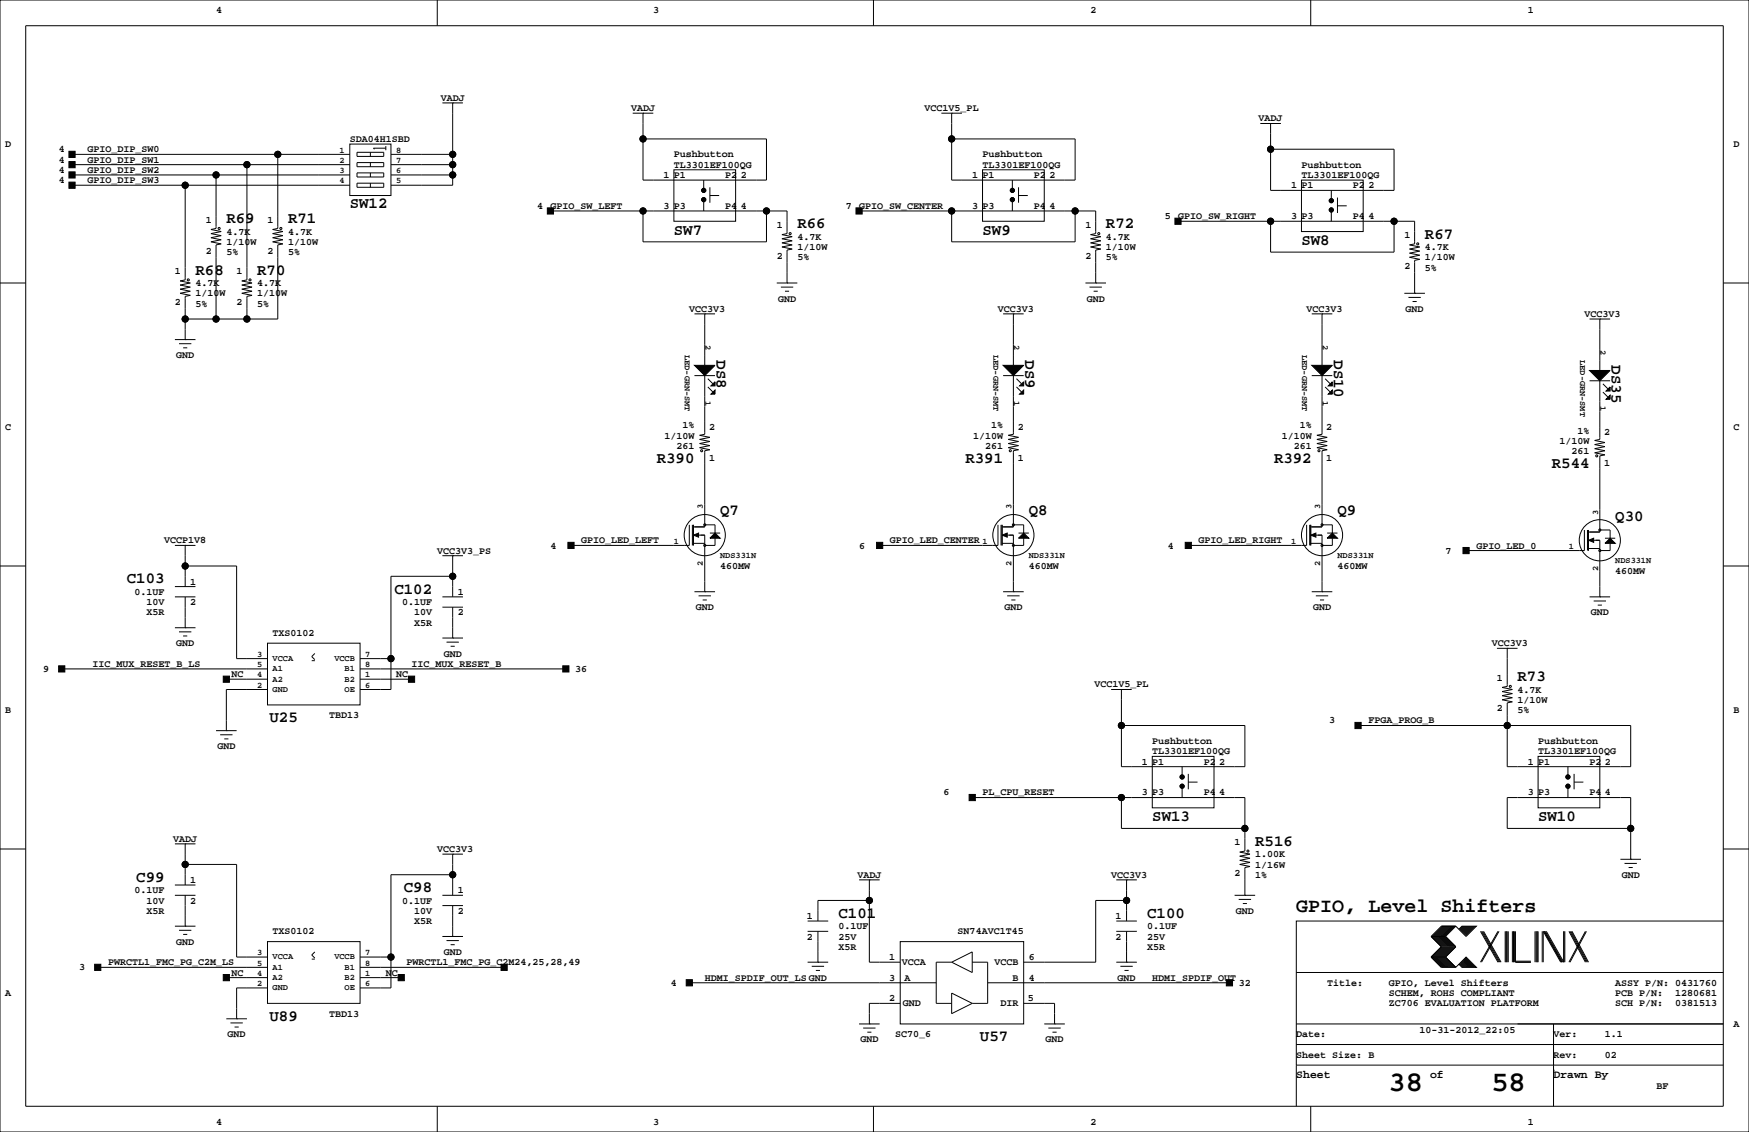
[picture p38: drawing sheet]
<svg xmlns="http://www.w3.org/2000/svg" width="432mm" height="279mm" viewBox="0 0 432 279" stroke-linecap="round" stroke-linejoin="round" font-family="sans-serif">
<defs><g id="words">
<g font-size="7.1">
<text x="342.8" y="269.3">38</text>
<text x="368.2" y="269.3">58</text>
</g>
<text font-size="4.9" x="320" y="225.1">GPIO, Level Shifters</text>
<g font-size="3.9">
<text x="86.4" y="51.3">SW12</text>
<text x="55.9" y="55.1">R69</text>
<text x="71.1" y="55.1">R71</text>
<text x="166.4" y="57.9">SW7</text>
<text x="196.8" y="56.4">R66</text>
<text x="242.6" y="57.9">SW9</text>
<text x="273.1" y="56.4">R72</text>
<text x="351.8" y="58.9">R67</text>
<text x="321.3" y="60.4">SW8</text>
<text x="48.3" y="67.8">R68</text>
<text x="63.5" y="67.8">R70</text>
<text x="176.9" y="88.9" transform="rotate(90 176.9 88.9)">DS8</text>
<text x="253.1" y="88.9" transform="rotate(90 253.1 88.9)">DS9</text>
<text x="329.3" y="88.9" transform="rotate(90 329.3 88.9)">DS10</text>
<text x="397.9" y="90.2" transform="rotate(90 397.9 90.2)">DS35</text>
<text x="162.1" y="114.3">R390</text>
<text x="238.3" y="114.3">R391</text>
<text x="314.5" y="114.3">R392</text>
<text x="383.1" y="115.6">R544</text>
<text x="177.8" y="127.2">Q7</text>
<text x="254" y="127.2">Q8</text>
<text x="330.2" y="127.2">Q9</text>
<text x="398.8" y="128.5">Q30</text>
<text x="31.3" y="144">C103</text>
<text x="97.4" y="146.5">C102</text>
<text x="374.6" y="168.1">R73</text>
<text x="66.5" y="178.3">U25</text>
<text x="284.5" y="202.7">SW13</text>
<text x="379.7" y="202.7">SW10</text>
<text x="309.9" y="208.8">R516</text>
<text x="33.7" y="217.6">C99</text>
<text x="99.7" y="220.2">C98</text>
<text x="207" y="226.5">C101</text>
<text x="283.2" y="226.5">C100</text>
<text x="66.5" y="251.9">U89</text>
<text x="241.9" y="257">U57</text>
</g>
<g font-size="2.8">
<text x="320" y="266.1">Sheet</text>
<text x="353.1" y="266.1">of</text>
<text x="383.5" y="266.1">Drawn By</text>
</g>
<g font-size="2.5">
<text x="53.3" y="3.3">4</text>
<text x="161.3" y="3.3">3</text>
<text x="269.2" y="3.3">2</text>
<text x="377.2" y="3.3">1</text>
<text x="108.8" y="24.9">VADJ</text>
<text x="155.8" y="27.4">VADJ</text>
<text x="228.3" y="27.4">VCC1V5_PL</text>
<text x="310.7" y="30">VADJ</text>
<text x="86.4" y="35.1">SDA04H1SBD</text>
<text x="1.3" y="36.3">D</text>
<text x="14.5" y="37.6">4</text>
<text x="14.5" y="40.1">4</text>
<text x="21.6" y="37.6">GPIO_DIP_SW0</text>
<text x="21.6" y="40.1">GPIO_DIP_SW1</text>
<text x="166.4" y="38.9">Pushbutton</text>
<text x="166.4" y="41.4">TL3301EF100QG</text>
<text x="242.6" y="38.9">Pushbutton</text>
<text x="242.6" y="41.4">TL3301EF100QG</text>
<text x="321.3" y="41.4">Pushbutton</text>
<text x="428" y="36.3">D</text>
<text x="14.5" y="42.7">4</text>
<text x="14.5" y="45.2">4</text>
<text x="21.6" y="42.7">GPIO_DIP_SW2</text>
<text x="21.6" y="45.2">GPIO_DIP_SW3</text>
<text x="163.8" y="43.9">1</text>
<text x="166.4" y="43.9">P1</text>
<text x="179.1" y="43.9">P2</text>
<text x="182.9" y="43.9">2</text>
<text x="240" y="43.9">1</text>
<text x="242.6" y="43.9">P1</text>
<text x="255.3" y="43.9">P2</text>
<text x="259.1" y="43.9">2</text>
<text x="318.8" y="46.5">1</text>
<text x="321.3" y="46.5">P1</text>
<text x="321.3" y="43.9">TL3301EF100QG</text>
<text x="334" y="46.5">P2</text>
<text x="337.8" y="46.5">2</text>
<text x="132.6" y="51.6">4</text>
<text x="135.9" y="51.6">GPIO_SW_LEFT</text>
<text x="163.8" y="51.6">3</text>
<text x="166.4" y="51.6">P3</text>
<text x="179.1" y="51.6">P4</text>
<text x="182.9" y="51.6">4</text>
<text x="208.8" y="51.6">7</text>
<text x="212.1" y="51.6">GPIO_SW_CENTER</text>
<text x="240" y="51.6">3</text>
<text x="242.6" y="51.6">P3</text>
<text x="255.3" y="51.6">P4</text>
<text x="259.1" y="51.6">4</text>
<text x="50.8" y="55">1</text>
<text x="55.9" y="57.9">4.7K</text>
<text x="66" y="55">1</text>
<text x="71.1" y="57.9">4.7K</text>
<text x="191.8" y="56.2">1</text>
<text x="196.8" y="59.2">4.7K</text>
<text x="268" y="56.2">1</text>
<text x="273.1" y="59.2">4.7K</text>
<text x="287.5" y="54.1">5</text>
<text x="290.8" y="54.1">GPIO_SW_RIGHT</text>
<text x="318.8" y="54.1">3</text>
<text x="321.3" y="54.1">P3</text>
<text x="334" y="54.1">P4</text>
<text x="337.8" y="54.1">4</text>
<text x="346.7" y="58.8">1</text>
<text x="50.8" y="62.6">2</text>
<text x="55.9" y="60.5">1/10W</text>
<text x="55.9" y="63">5%</text>
<text x="66" y="62.6">2</text>
<text x="71.1" y="63">5%</text>
<text x="71.1" y="60.5">1/10W</text>
<text x="191.8" y="63.8">2</text>
<text x="196.8" y="61.7">1/10W</text>
<text x="196.8" y="64.3">5%</text>
<text x="268" y="63.8">2</text>
<text x="273.1" y="64.3">5%</text>
<text x="273.1" y="61.7">1/10W</text>
<text x="351.8" y="61.7">4.7K</text>
<text x="351.8" y="64.3">1/10W</text>
<text x="43.2" y="67.7">1</text>
<text x="48.3" y="70.6">4.7K</text>
<text x="58.4" y="67.7">1</text>
<text x="63.5" y="70.6">4.7K</text>
<text x="346.7" y="66.4">2</text>
<text x="351.8" y="66.8">5%</text>
<text x="43.2" y="75.3">2</text>
<text x="48.3" y="75.7">5%</text>
<text x="48.3" y="73.2">1/10W</text>
<text x="58.4" y="75.3">2</text>
<text x="63.5" y="73.2">1/10W</text>
<text x="63.5" y="75.7">5%</text>
<text x="170.2" y="77">VCC3V3</text>
<text x="192.1" y="74.4">GND</text>
<text x="246.4" y="77">VCC3V3</text>
<text x="268.3" y="74.4">GND</text>
<text x="322.6" y="77">VCC3V3</text>
<text x="347" y="77">GND</text>
<text x="391.2" y="78.2">VCC3V3</text>
<text x="43.5" y="88.4">GND</text>
<text x="1.3" y="106.2">C</text>
<text x="168.5" y="105.8">1%</text>
<text x="175" y="106.2">2</text>
<text x="244.7" y="105.8">1%</text>
<text x="251.2" y="106.2">2</text>
<text x="320.9" y="105.8">1%</text>
<text x="327.4" y="106.2">2</text>
<text x="389.5" y="107">1%</text>
<text x="396" y="107.4">2</text>
<text x="428" y="106.2">C</text>
<text x="164" y="108.3">1/10W</text>
<text x="167" y="110.8">261</text>
<text x="175" y="113.8">1</text>
<text x="240.2" y="108.3">1/10W</text>
<text x="243.2" y="110.8">261</text>
<text x="251.2" y="113.8">1</text>
<text x="316.4" y="108.3">1/10W</text>
<text x="319.4" y="110.8">261</text>
<text x="327.4" y="113.8">1</text>
<text x="385" y="109.6">1/10W</text>
<text x="388" y="112.1">261</text>
<text x="396" y="115.1">1</text>
<text x="40.5" y="134.1">VCCP1V8</text>
<text x="107.9" y="136.7">VCC3V3_PS</text>
<text x="135.9" y="135.4">4</text>
<text x="143.5" y="134.1">GPIO_LED_LEFT</text>
<text x="212.1" y="135.4">6</text>
<text x="219.7" y="134.1">GPIO_LED_CENTER</text>
<text x="288.3" y="135.4">4</text>
<text x="295.9" y="134.1">GPIO_LED_RIGHT</text>
<text x="356.9" y="136.7">7</text>
<text x="364.5" y="135.4">GPIO_LED_0</text>
<text x="177.8" y="140.5">460MW</text>
<text x="254" y="140.5">460MW</text>
<text x="330.2" y="140.5">460MW</text>
<text x="398.8" y="141.7">460MW</text>
<text x="33.2" y="146.8">0.1UF</text>
<text x="36.2" y="149.4">10V</text>
<text x="47" y="149.4">2</text>
<text x="47" y="144.3">1</text>
<text x="99.3" y="149.4">0.1UF</text>
<text x="113" y="146.8">1</text>
<text x="36.2" y="151.9">X5R</text>
<text x="102.2" y="154.4">X5R</text>
<text x="102.2" y="151.9">10V</text>
<text x="113" y="151.9">2</text>
<text x="171.8" y="150.6">GND</text>
<text x="248" y="150.6">GND</text>
<text x="324.2" y="150.6">GND</text>
<text x="392.7" y="151.9">GND</text>
<text x="43.5" y="159.5">GND</text>
<text x="67.3" y="157">TXS0102</text>
<text x="368.3" y="159.5">VCC3V3</text>
<text x="10.7" y="165.9">9</text>
<text x="22.9" y="164.6">IIC_MUX_RESET_B_LS</text>
<text x="57.1" y="167.1">NC</text>
<text x="97.8" y="167.1">NC</text>
<text x="101.6" y="164.6">IIC_MUX_RESET_B</text>
<text x="109.5" y="162.1">GND</text>
<text x="142" y="165.9">36</text>
<text x="369.6" y="168">1</text>
<text x="270.2" y="169.7">VCC1V5_PL</text>
<text x="374.6" y="170.9">4.7K</text>
<text x="374.6" y="173.5">1/10W</text>
<text x="1.3" y="176">B</text>
<text x="81.3" y="177.3">TBD13</text>
<text x="328.2" y="178.6">3</text>
<text x="337.8" y="178.6">FPGA_PROG_B</text>
<text x="369.6" y="175.6">2</text>
<text x="374.6" y="176">5%</text>
<text x="428" y="176">B</text>
<text x="53.7" y="184.9">GND</text>
<text x="284.5" y="183.6">Pushbutton</text>
<text x="379.7" y="183.6">Pushbutton</text>
<text x="281.9" y="188.7">1</text>
<text x="284.5" y="188.7">P1</text>
<text x="284.5" y="186.2">TL3301EF100QG</text>
<text x="297.2" y="188.7">P2</text>
<text x="301" y="188.7">2</text>
<text x="377.2" y="188.7">1</text>
<text x="379.7" y="188.7">P1</text>
<text x="379.7" y="186.2">TL3301EF100QG</text>
<text x="392.4" y="188.7">P2</text>
<text x="396.2" y="188.7">2</text>
<text x="232.9" y="196.3">6</text>
<text x="242.6" y="196.3">PL_CPU_RESET</text>
<text x="281.9" y="196.3">3</text>
<text x="284.5" y="196.3">P3</text>
<text x="297.2" y="196.3">P4</text>
<text x="301" y="196.3">4</text>
<text x="377.2" y="196.3">3</text>
<text x="379.7" y="196.3">P3</text>
<text x="392.4" y="196.3">P4</text>
<text x="396.2" y="196.3">4</text>
<text x="42.8" y="207.8">VADJ</text>
<text x="304.8" y="208.6">1</text>
<text x="107.9" y="210.3">VCC3V3</text>
<text x="309.9" y="211.6">1.00K</text>
<text x="309.9" y="214.1">1/16W</text>
<text x="33.2" y="220.5">0.1UF</text>
<text x="47" y="217.9">1</text>
<text x="113" y="220.5">1</text>
<text x="211.7" y="216.7">VADJ</text>
<text x="274.3" y="216.7">VCC3V3</text>
<text x="304.8" y="216.2">2</text>
<text x="309.9" y="216.7">1%</text>
<text x="400.4" y="216.7">GND</text>
<text x="36.2" y="225.6">X5R</text>
<text x="36.2" y="223">10V</text>
<text x="47" y="223">2</text>
<text x="99.3" y="223">0.1UF</text>
<text x="102.2" y="225.6">10V</text>
<text x="113" y="225.6">2</text>
<text x="199.2" y="226.8">1</text>
<text x="275.4" y="226.8">1</text>
<text x="305.1" y="225.6">GND</text>
<text x="43.5" y="233.2">GND</text>
<text x="67.3" y="230.6">TXS0102</text>
<text x="102.2" y="228.1">X5R</text>
<text x="199.2" y="231.9">2</text>
<text x="207" y="229.4">0.1UF</text>
<text x="207" y="231.9">25V</text>
<text x="236.4" y="230.6">SN74AVC1T45</text>
<text x="275.4" y="231.9">2</text>
<text x="283.2" y="231.9">25V</text>
<text x="283.2" y="229.4">0.1UF</text>
<text x="19.6" y="239.5">3</text>
<text x="26.7" y="238.3">PWRCTL1_FMC_PG_C2M_LS</text>
<text x="100.3" y="238.3">PWRCTL1_FMC_PG_C2M24,25,28,49</text>
<text x="109.5" y="235.7">GND</text>
<text x="207" y="234.4">X5R</text>
<text x="219.5" y="237">1</text>
<text x="222.7" y="238.3">VCCA</text>
<text x="245.5" y="238.3">VCCB</text>
<text x="254" y="237">6</text>
<text x="283.2" y="234.4">X5R</text>
<text x="1.3" y="245.9">A</text>
<text x="57.1" y="240.8">NC</text>
<text x="95.2" y="240.8">NC</text>
<text x="165.6" y="243.3">4</text>
<text x="174" y="242.1">HDMI_SPDIF_OUT_LS GND</text>
<text x="219.5" y="242.1">3</text>
<text x="223.3" y="242.1">A</text>
<text x="250" y="242.1">B</text>
<text x="254" y="242.1">4</text>
<text x="275.9" y="242.1">GND</text>
<text x="284.5" y="242.1">HDMI_SPDIF_OUT</text>
<text x="305.9" y="243.3">32</text>
<text x="327.7" y="243.3">Title:</text>
<text x="342.9" y="245.9">SCHEM, ROHS COMPLIANT</text>
<text x="342.9" y="243.3">GPIO, Level Shifters</text>
<text x="398.8" y="243.3">ASSY P/N: 0431760</text>
<text x="398.8" y="245.9">PCB P/N:</text>
<text x="413.6" y="245.9">1280681</text>
<text x="81.3" y="251">TBD13</text>
<text x="219.5" y="247.1">2</text>
<text x="222.9" y="248.4">GND</text>
<text x="247" y="248.4">DIR</text>
<text x="253.8" y="247.1">5</text>
<text x="342.9" y="248.4">ZC706 EVALUATION PLATFORM</text>
<text x="398.8" y="248.4">SCH P/N:</text>
<text x="413.6" y="248.4">0381513</text>
<text x="56.2" y="256">GND</text>
<text x="212.4" y="257.3">GND</text>
<text x="221" y="256">SC70_6</text>
<text x="258.1" y="257.3">GND</text>
<text x="320" y="256">Date:</text>
<text x="350.4" y="255">10-31-2012_22:05</text>
<text x="383.5" y="256">Ver:</text>
<text x="396.2" y="256">1.1</text>
<text x="428" y="253.5">A</text>
<text x="320" y="261.1">Sheet Size: B</text>
<text x="383.5" y="261.1">Rev:</text>
<text x="396.2" y="261.1">02</text>
<text x="408.9" y="268.7">BF</text>
<text x="53.3" y="277.6">4</text>
<text x="161.3" y="277.6">3</text>
<text x="269.2" y="277.6">2</text>
<text x="377.2" y="277.6">1</text>
</g>
<g font-size="2.1">
<text x="83.8" y="37.7">1</text>
<text x="83.8" y="40.2">2</text>
<text x="97.8" y="40.2">7</text>
<text x="97.8" y="37.7">8</text>
<text x="83.8" y="42.7">3</text>
<text x="83.8" y="45.3">4</text>
<text x="97.8" y="45.3">5</text>
<text x="97.8" y="42.7">6</text>
<text x="169.1" y="87.6" transform="rotate(90 169.1 87.6)">LED-GRN-SMT</text>
<text x="174.2" y="85.1" transform="rotate(90 174.2 85.1)">2</text>
<text x="245.3" y="87.6" transform="rotate(90 245.3 87.6)">LED-GRN-SMT</text>
<text x="250.4" y="85.1" transform="rotate(90 250.4 85.1)">2</text>
<text x="321.5" y="87.6" transform="rotate(90 321.5 87.6)">LED-GRN-SMT</text>
<text x="326.6" y="85.1" transform="rotate(90 326.6 85.1)">2</text>
<text x="390.1" y="88.9" transform="rotate(90 390.1 88.9)">LED-GRN-SMT</text>
<text x="395.2" y="86.4" transform="rotate(90 395.2 86.4)">2</text>
<text x="174.2" y="99.1" transform="rotate(90 174.2 99.1)">1</text>
<text x="250.4" y="99.1" transform="rotate(90 250.4 99.1)">1</text>
<text x="326.6" y="99.1" transform="rotate(90 326.6 99.1)">1</text>
<text x="395.2" y="100.3" transform="rotate(90 395.2 100.3)">1</text>
<text x="173.6" y="125.7" transform="rotate(-90 173.6 125.7)">3</text>
<text x="249.8" y="125.7" transform="rotate(-90 249.8 125.7)">3</text>
<text x="326" y="125.7" transform="rotate(-90 326 125.7)">3</text>
<text x="394.5" y="127" transform="rotate(-90 394.5 127)">3</text>
<text x="166.4" y="134.2">1</text>
<text x="177.8" y="137.7">NDS331N</text>
<text x="242.6" y="134.2">1</text>
<text x="254" y="137.7">NDS331N</text>
<text x="318.8" y="134.2">1</text>
<text x="330.2" y="137.7">NDS331N</text>
<text x="387.4" y="135.5">1</text>
<text x="173.6" y="139.7" transform="rotate(-90 173.6 139.7)">2</text>
<text x="249.8" y="139.7" transform="rotate(-90 249.8 139.7)">2</text>
<text x="326" y="139.7" transform="rotate(-90 326 139.7)">2</text>
<text x="394.5" y="141" transform="rotate(-90 394.5 141)">2</text>
<text x="398.8" y="139">NDS331N</text>
<text x="63.5" y="164.7">5</text>
<text x="63.5" y="167.2">4</text>
<text x="63.5" y="162.1">3</text>
<text x="67.3" y="165.7">A1</text>
<text x="67.3" y="163.2">VCCA</text>
<text x="82.5" y="163.2">VCCB</text>
<text x="85.1" y="165.7">B1</text>
<text x="90.2" y="162.1">7</text>
<text x="90.2" y="164.7">8</text>
<text x="90.2" y="167.2">1</text>
<text x="63.5" y="169.7">2</text>
<text x="67.3" y="168.2">A2</text>
<text x="67.3" y="170.8">GND</text>
<text x="85.1" y="170.8">OE</text>
<text x="85.1" y="168.2">B2</text>
<text x="90.2" y="169.7">6</text>
<text x="63.5" y="235.8">3</text>
<text x="63.5" y="238.3">5</text>
<text x="67.3" y="239.4">A1</text>
<text x="67.3" y="236.8">VCCA</text>
<text x="82.5" y="236.8">VCCB</text>
<text x="85.1" y="239.4">B1</text>
<text x="90.2" y="238.3">8</text>
<text x="90.2" y="235.8">7</text>
<text x="63.5" y="243.4">2</text>
<text x="63.5" y="240.9">4</text>
<text x="67.3" y="241.9">A2</text>
<text x="67.3" y="244.4">GND</text>
<text x="85.1" y="244.4">OE</text>
<text x="85.1" y="241.9">B2</text>
<text x="90.2" y="240.9">1</text>
<text x="90.2" y="243.4">6</text>
</g>
</g></defs>
<g fill="none" stroke="#000" stroke-width=".25">
<path d="M0 0h431.8v279.4h-431.8zM6.3 6.4h419.1v266.6h-419.1zM107.9 0v6.4M215.6 0v6.4M323.6 0v6.4M17.8 38.1h68.6M68.6 38.1v18.3l-1.3 .2 2.5 .6-2.5 .5 2.5 .5-2.5 .5 2.5 .5-2.5 .5 2.5 .5-1.2 .3v18.2h-22.9M86.4 35.6h10.1v12.7h-10.1zM88.1 37.6h6.6v1h-6.6zM91.4 37.6v1M95.2 36.6h-3l.3 .2M95.2 36.1v1"/>
<path d="M96.5 38.1h15.3M109.2 25.4h5.1M111.8 25.4h.1M111.8 25.4v20.3h-15.3M156.2 27.9h5.1M158.7 27.9h.1M158.7 27.9v16.5h30.5v-10.1h-30.5M232.4 27.9h5.1M234.9 27.9h.1M234.9 27.9v16.5h30.5v-10.1h-30.5M311.1 30.5h5.1M313.7 30.5h.1"/>
<path d="M313.7 30.5v16.5h30.5v-10.2h-30.5M17.8 45.7h68.6M17.8 43.2h68.6M17.8 40.6h68.6M45.7 45.7v23.4l-1.3 .2 2.6 .5-2.6 .6 2.6 .5-2.6 .5 2.6 .5-2.6 .5 2.6 .5-1.3 .3v10.6M53.3 43.2v13.2l-1.2 .2 2.5 .6-2.5 .5 2.5 .5-2.5 .5 2.5 .5-2.5 .5 2.5 .5-1.3 .3v18.2M61 40.6v28.5l-1.3 .2 2.5 .5-2.5 .6 2.5 .5-2.5 .5 2.5 .5-2.5 .5 2.5 .5-1.2 .3v5.5M88.1 45.2h6.6v1h-6.6zM88.1 40.1h6.6v1h-6.6zM88.1 42.7h6.6v1h-6.6zM91.4 40.1v1M91.4 42.7v1"/>
<path d="M91.4 45.2v1M96.5 43.2h15.3M96.5 40.6h15.3M135.9 52.1h58.4v5.6l-1.3 .2 2.6 .5-2.6 .5 2.6 .5-2.6 .5 2.6 .6-2.6 .5 2.6 .5-1.3 .2v8.1M158.7 52.1v7.6h30.5v-7.6M166.4 41.9h15.2v12.7h-15.2zM173.7 44.4v2.1M173.7 49.8v2.3M175.3 48.3h2.2M175.3 46.2v3.8M212.1 52.1h58.4v5.6l-1.3 .2 2.6 .5-2.6 .5 2.6 .5-2.6 .5 2.6 .6-2.6 .5 2.6 .5-1.3 .2v8.1M234.9 52.1v7.6h30.5v-7.6"/>
<path d="M242.6 41.9h15.2v12.7h-15.2zM249.9 44.4v2.1M249.9 49.8v2.3M251.5 46.2v3.8M251.5 48.3h2.2M290.8 54.6h58.4v5.6l-1.2 .3 2.5 .5-2.5 .5 2.5 .5-2.5 .5 2.5 .5-2.5 .5 2.5 .5-1.3 .3v8.1M313.7 54.6v7.6h30.5v-7.6M321.3 44.4h15.2v12.8h-15.2zM328.7 47v2M328.7 52.3v2.3M330.2 48.8v3.8M330.2 50.8h2.3"/>
<path d="M0 69.8h6.3M171.4 77.5h5.1M174 77.5h.1M174 77.5v12.7M191.8 69.8h5M192.8 70.9h3M193.8 71.9h1M194.3 69.8h.1M247.6 77.5h5.1M250.2 77.5h.1M250.2 77.5v12.7M268 69.8h5"/>
<path d="M269 70.9h3M270 71.9h1M270.5 69.8h.1M323.8 77.5h5.1M326.4 77.5h.1M326.4 77.5v12.7M346.7 72.4h5.1M347.7 73.4h3.1M348.7 74.4h1.1M349.2 72.4h.1M392.4 78.7h5.1M395 78.7h.1"/>
<path d="M395 78.7v12.7M425.4 69.8h6.4M43.2 83.8h5.1M44.2 84.8h3M45.2 85.9h1M45.7 83.8h.1M171.4 92.7h5.1M174 92.7v14.5l-1.3 .2 2.6 .5-2.6 .6 2.6 .5-2.6 .5 2.6 .5-2.6 .5 2.6 .5-1.3 .3v18.7h-2.8M174.8 93.5l1.2 1.2M174.8 95.5l1.2 1.3M247.6 92.7h5.1M250.2 92.7v14.5l-1.3 .2 2.6 .5-2.6 .6 2.6 .5-2.6 .5 2.6 .5-2.6 .5 2.6 .5-1.3 .3v18.7h-2.8"/>
<path d="M251 93.5l1.2 1.2M251 95.5l1.2 1.3M323.8 92.7h5.1M326.4 92.7v14.5l-1.3 .2 2.6 .5-2.6 .6 2.6 .5-2.6 .5 2.6 .5-2.6 .5 2.6 .5-1.3 .3v18.7h-2.8M327.2 93.5l1.2 1.2M327.2 95.5l1.2 1.3M392.4 94h5.1M395 94v14.5l-1.3 .2 2.5 .5-2.5 .5 2.5 .5-2.5 .5 2.5 .6-2.5 .5 2.5 .5-1.2 .2v18.8h-2.8M395.7 94.7l1.3 1.3M395.7 96.8l1.3 1.2M0 139.7h6.3M43.2 134.6h5.1"/>
<path d="M45.7 134.6h.1M45.7 139.7h12.7v22.9h7.6M45.7 134.6v10.2M109.2 137.2h5.1M111.8 137.2h.1M111.8 137.2v10.1M170.2 129.5v5.1h-29.2M170.9 129.5v5.1M171.2 134.1h2.8M171.2 129.5v5.1M172.5 132.1h1.5v13.9M174 129.5h2.5v2.1"/>
<path d="M175.3 131.6h2.5M176.5 132.8v1.8h-2.5M246.4 129.5v5.1h-29.2M247.1 129.5v5.1M247.4 134.1h2.8M247.4 129.5v5.1M248.7 132.1h1.5v13.9M250.2 129.5h2.5v2.1M251.5 131.6h2.5M252.7 132.8v1.8h-2.5M322.6 129.5v5.1h-29.2M323.3 129.5v5.1"/>
<path d="M323.6 129.5v5.1M323.6 134.1h2.8M324.9 132.1h1.5v13.9M326.4 129.5h2.5v2.1M327.7 131.6h2.5M328.9 132.8v1.8h-2.5M391.2 130.8v5.1h-29.3M391.9 130.8v5.1M392.2 130.8v5.1M392.2 135.4h2.8M393.4 133.3h1.6v14M395 130.8h2.5v2"/>
<path d="M396.2 132.8h2.6M397.5 134.1v1.8h-2.5M425.4 139.7h6.4M43.2 147.3h5.1M43.2 144.8h5.1M43.2 154.9h5.1M44.2 156h3M45.2 157h1M45.7 154.9h.1M45.7 147.3v7.6M66 158.8h22.9v15.2h-22.9zM109.2 147.3h5.1"/>
<path d="M109.2 157.5h5.1M109.2 149.9h5.1M110.2 158.5h3.1M111.3 159.5h1M111.8 157.5h.1M111.8 142.2h-15.3v28h-7.6M111.8 149.9v7.6M171.4 146h5.1M172.5 147.1h3M173.5 148.1h1M174 146h.1M247.6 146h5.1"/>
<path d="M248.7 147.1h3M249.7 148.1h1M250.2 146h.1M323.8 146h5.1M324.9 147.1h3M325.9 148.1h1M326.4 146h.1M392.4 147.3h5.1M393.4 148.3h3.1M394.5 149.4h1M395 147.3h.1M15.2 165.1h50.8"/>
<path d="M55.9 167.6h10.1M66 170.2h-10.1v10.1M77 163.1h.7M77.7 161.3l-.7 .8 .7 .7M88.9 162.6h7.6M88.9 165.1h50.8M88.9 167.6h12.7M274.3 170.2h5.1M276.9 170.2h.1M276.9 170.2v19h30.4v-10.1h-30.4M369.6 160h5M372.1 160h.1"/>
<path d="M372.1 160v9.4l-1.3 .3 2.6 .5-2.6 .5 2.6 .5-2.6 .5 2.6 .5-2.6 .5 2.6 .5-1.3 .3v15.7h30.5v-10.1h-67.3M53.3 180.3h5.1M54.4 181.4h3M55.4 182.4h1M55.9 180.3h.1M240 196.8h67.3v13.3l-1.2 .2 2.5 .5-2.5 .5 2.5 .5-2.5 .5 2.5 .6-2.5 .5 2.5 .5-1.3 .2v6.9M276.9 196.8v7.7h30.4M284.5 186.7h15.2v12.7h-15.2zM291.8 189.2v2.1M291.8 194.6v2.2M293.4 191v3.8M293.4 193h2.3"/>
<path d="M379.7 186.7h15.3v12.7h-15.3zM387.1 189.2v2.1M387.1 194.6v2.2M388.6 193h2.3M388.6 191v3.8M0 209.5h6.3M43.2 218.4h5.1M43.2 208.3h5.1M45.7 208.3h.1M45.7 213.4h12.7v22.8h7.6M45.7 208.3v10.1M109.2 210.8h5.1"/>
<path d="M111.8 210.8h.1M111.8 215.9h-15.3v27.9h-7.6M111.8 210.8v10.2M212.1 217.2h5.1M214.6 217.2h.1M214.6 217.2v20.3h7.6M275.6 217.2h5.1M278.1 217.2h.1M278.1 217.2v10.1M400 212.1h5.1M401.1 213.1h3M402.1 214.1h1"/>
<path d="M402.6 212.1h.1M402.6 204.5h-30.5v-7.7h30.5v15.3M425.4 209.5h6.4M24.1 238.8h41.9M43.2 221h5.1M43.2 228.6h5.1M44.2 229.6h3M45.2 230.6h1M45.7 228.6h.1M45.7 221v7.6M66 232.4h22.9v15.2h-22.9zM77 236.7h.7"/>
<path d="M77.7 234.9l-.7 .8 .7 .8M88.9 236.2h7.6M88.9 238.8h35.6M109.2 223.5h5.1M109.2 221h5.1M109.2 231.1h5.1M110.2 232.2h3.1M111.3 233.2h1M111.8 231.1h.1M111.8 223.5v7.6M199.4 237.5h5.1M199.4 229.9h5.1"/>
<path d="M199.4 227.3h5.1M200.4 238.5h3.1M201.4 239.5h1M201.9 237.5h.1M201.9 229.9v7.6M214.6 222.2h-12.7v5.1M222.2 232.4h30.5v20.3h-30.5zM234.9 237.5h-3.8v10.1h3.8M234.9 237.5l5.1-2.6v5.1zM240 237.5h3.8v10.1h-3.8M275.6 237.5h5.1M275.6 229.9h5.1"/>
<path d="M275.6 227.3h5.1M276.6 238.5h3.1M277.6 239.5h1M278.1 237.5h.1M278.1 222.2h-7.6v15.3h-17.8M278.1 229.9v7.6M304.8 221h5.1M305.8 222h3.1M306.8 223h1M307.3 221h.1M353.3 236.2h3.6M353.3 236.2l2.6 2.6h3.5"/>
<path d="M353.3 231.1h3.6M353.3 231.1l2.6 2.6-2.6 2.5M356.1 228.6l-2.5 2.5 2.5 2.6-2.5 2.5 2.5 2.6M356.4 228.6l-2.6 2.5 2.6 2.6-2.6 2.5 2.6 2.6M356.6 228.6l-2.5 2.5 2.5 2.6-2.5 2.5 2.5 2.6M356.9 228.6l-2.6 2.5 2.6 2.6-2.6 2.5 2.6 2.6M356.9 231.1l2.5 2.6-2.5 2.5M356.9 236.2l2.5 2.6M357.1 228.6l-2.5 2.5 2.5 2.6-2.5 2.5 2.5 2.6M357.4 228.6l-2.6 2.5 2.6 2.6-2.6 2.5 2.6 2.6M357.6 228.6l-2.5 2.5 2.5 2.6-2.5 2.5 2.5 2.6M357.9 228.6l-2.6 2.5 2.6 2.6-2.6 2.5 2.6 2.6"/>
<path d="M358.1 228.6l-2.5 2.5 2.5 2.6-2.5 2.5 2.5 2.6M358.4 228.6l-2.5 2.5 2.5 2.6-2.5 2.5 2.5 2.6M358.6 228.6l-2.5 2.5 2.5 2.6-2.5 2.5 2.5 2.6M358.9 228.6l-2.5 2.5 2.5 2.6-2.5 2.5 2.5 2.6M359.2 228.6l-2.6 2.5 2.6 2.6-2.6 2.5 2.6 2.6M359.4 228.6l2.5 2.5 2.6-2.5h-3.6l-.7 .8M359.4 228.6h-3.5l-2.6 2.5M359.4 228.6l-2.5 2.5M360.2 238l.7 .8h3.6l-2.6-2.6-2.5 2.6M360.4 237.7l1 1.1M360.4 238l.8 .8M360.7 237.5l1.2 1.3"/>
<path d="M360.7 237.7l1 1.1M360.9 237.2l1.6 1.6M360.9 237.5l1.3 1.3M361.2 237l1.8 1.8M361.2 237.2l1.5 1.6M361.2 228.6l-.8 .8M361.4 236.7l2.1 2.1M361.4 237l1.8 1.8M361.4 228.6l-1 1M361.7 236.5l2.3 2.3M361.7 236.7l2 2.1M361.7 228.6l-1 1"/>
<path d="M361.9 236.5l2.3 2.3M361.9 228.6l-1.2 1.3M362.2 228.6l-1.3 1.3M362.5 228.6l-1.6 1.5M362.7 228.6l-1.5 1.5M363 228.6l-1.8 1.8M363.2 228.6l-1.8 1.8M363.5 228.6l-2.1 2M363.7 228.6l-2 2M364 228.6l-2.3 2.3M364.2 228.6l-2.3 2.3M365.5 229.9l4.3 7.6"/>
<path d="M365.8 229.9l4.3 7.6M366 229.9l4.3 7.6M366.3 229.9l4.3 7.6M369.8 229.9l-4.3 7.6M370.1 229.9l-4.3 7.6M371.6 229.9v7.6M371.9 229.9v7.6M372.1 229.9v7.6M372.4 229.9v7.6M373.4 229.9v7.6M373.6 229.9v7.6M373.9 229.9v7.6"/>
<path d="M374.1 229.9v7.6h3.9M374.1 237.2h3.9M379 229.9v7.6M379.2 229.9v7.6M379.5 229.9v7.6M379.7 229.9v7.6M380.7 229.9v7.6M381 237.5v-7.6l4.3 7.6M381.3 229.9l4.3 7.6M381.5 229.9l4.3 7.6M381.8 229.9l4.3 7.6v-7.6M386.3 229.9v7.6"/>
<path d="M387.3 229.9l4.1 7.6M387.6 229.9l4.1 7.6M387.9 229.9l4 7.6M388.1 229.9l4.1 7.6M391.4 229.9l-4.1 7.6M391.7 229.9l-4.1 7.6M425.4 227.3h-105.4v35.6M55.9 241.3h10.1M55.9 251.5h5.1M56.9 252.5h3M57.9 253.5h1M58.4 251.5h.1"/>
<path d="M66 243.8h-7.6v7.7M88.9 241.3h10.2M170.2 242.6h60.9M212.1 252.7h5.1M213.1 253.7h3.1M214.1 254.8h1M214.6 252.7h.1M222.2 247.6h-7.6v5.1M234.9 245.1l5.1 2.5-5.1 2.6zM243.8 242.6h59.7M252.7 247.6h7.6v5.1M257.8 252.7h5.1"/>
<path d="M258.8 253.7h3.1M259.8 254.8h1.1M260.3 252.7h.1M320 252.7h105.4M320 257.8h105.4M320 240h105.4M383.5 252.7v20.3M107.9 273v6.4M215.6 273v6.4M320 262.9v10.1M320 262.9h105.4M323.6 273v6.4"/>
<path d="M383.5 264.2h.1"/>
<circle cx="68.6" cy="38.1" r=".76"/>
<circle cx="111.8" cy="38.1" r=".76"/>
<circle cx="158.8" cy="34.3" r=".76"/>
<circle cx="235" cy="34.3" r=".76"/>
<circle cx="313.7" cy="36.8" r=".76"/>
<circle cx="45.7" cy="45.7" r=".76"/>
<circle cx="53.3" cy="43.2" r=".76"/>
<circle cx="54.1" cy="56.4" r=".25"/>
<circle cx="61" cy="40.6" r=".76"/>
<circle cx="69.3" cy="56.4" r=".25"/>
<circle cx="111.8" cy="40.6" r=".76"/>
<circle cx="111.8" cy="43.2" r=".76"/>
<circle cx="158.8" cy="52.1" r=".76"/>
<circle cx="173.7" cy="49.3" r=".51"/>
<circle cx="173.7" cy="47" r=".51"/>
<circle cx="189.2" cy="52.1" r=".76"/>
<circle cx="195.1" cy="57.7" r=".25"/>
<circle cx="235" cy="52.1" r=".76"/>
<circle cx="249.9" cy="47" r=".51"/>
<circle cx="249.9" cy="49.3" r=".51"/>
<circle cx="265.4" cy="52.1" r=".76"/>
<circle cx="271.3" cy="57.7" r=".25"/>
<circle cx="313.7" cy="54.6" r=".76"/>
<circle cx="328.7" cy="49.5" r=".51"/>
<circle cx="328.7" cy="51.8" r=".51"/>
<circle cx="344.2" cy="54.6" r=".76"/>
<circle cx="45.7" cy="78.7" r=".76"/>
<circle cx="46.5" cy="69.1" r=".25"/>
<circle cx="53.3" cy="78.7" r=".76"/>
<circle cx="61" cy="78.7" r=".76"/>
<circle cx="61.7" cy="69.1" r=".25"/>
<circle cx="350" cy="60.2" r=".25"/>
<circle cx="173.2" cy="111.3" r=".25"/>
<circle cx="249.4" cy="111.3" r=".25"/>
<circle cx="325.6" cy="111.3" r=".25"/>
<circle cx="394.2" cy="112.5" r=".25"/>
<circle cx="45.7" cy="139.7" r=".76"/>
<circle cx="174" cy="132.1" r="5.1"/>
<circle cx="174" cy="134.6" r=".25"/>
<circle cx="174" cy="129.5" r=".25"/>
<circle cx="250.2" cy="132.1" r="5.1"/>
<circle cx="250.2" cy="134.6" r=".25"/>
<circle cx="250.2" cy="129.5" r=".25"/>
<circle cx="326.4" cy="132.1" r="5.1"/>
<circle cx="326.4" cy="134.6" r=".25"/>
<circle cx="326.4" cy="129.5" r=".25"/>
<circle cx="395" cy="133.4" r="5.1"/>
<circle cx="395" cy="130.8" r=".25"/>
<circle cx="395" cy="135.9" r=".25"/>
<circle cx="111.8" cy="142.2" r=".76"/>
<circle cx="96.5" cy="162.6" r=".76"/>
<circle cx="276.9" cy="179.1" r=".76"/>
<circle cx="372.1" cy="179.1" r=".76"/>
<circle cx="372.9" cy="169.4" r=".25"/>
<circle cx="276.9" cy="196.8" r=".76"/>
<circle cx="291.8" cy="194.1" r=".51"/>
<circle cx="291.8" cy="191.8" r=".51"/>
<circle cx="387.1" cy="194.1" r=".51"/>
<circle cx="387.1" cy="191.8" r=".51"/>
<circle cx="45.7" cy="213.4" r=".76"/>
<circle cx="111.8" cy="215.9" r=".76"/>
<circle cx="307.3" cy="204.5" r=".76"/>
<circle cx="308.1" cy="210.1" r=".25"/>
<circle cx="402.6" cy="204.5" r=".76"/>
<circle cx="96.5" cy="236.2" r=".76"/>
<circle cx="214.6" cy="222.2" r=".76"/>
<circle cx="278.1" cy="222.2" r=".76"/>
</g>
<g fill="#000" stroke="#000" stroke-width=".25">
<path d="M17 37.3h1.5v1.6h-1.5z" fill-rule="evenodd"/>
<path d="M17 45h1.5v1.5h-1.5z" fill-rule="evenodd"/>
<path d="M17 42.4h1.5v1.5h-1.5z" fill-rule="evenodd"/>
<path d="M17 39.9h1.5v1.5h-1.5z" fill-rule="evenodd"/>
<path d="M135.1 51.3h1.6v1.5h-1.6z" fill-rule="evenodd"/>
<path d="M211.3 51.3h1.6v1.5h-1.6z" fill-rule="evenodd"/>
<path d="M290.1 53.8h1.5v1.6h-1.5z" fill-rule="evenodd"/>
<path d="M171.4 90.2h5.1l-2.5 2.5z" fill-rule="evenodd"/>
<path d="M176.5 94.2v1h-1z" fill-rule="evenodd"/>
<path d="M175.5 97.3l1-1v1z" fill-rule="evenodd"/>
<path d="M247.6 90.2h5.1l-2.5 2.5z" fill-rule="evenodd"/>
<path d="M252.7 94.2v1h-1z" fill-rule="evenodd"/>
<path d="M251.7 97.3l1-1v1z" fill-rule="evenodd"/>
<path d="M323.8 90.2h5.1l-2.5 2.5z" fill-rule="evenodd"/>
<path d="M328.9 94.2v1h-1z" fill-rule="evenodd"/>
<path d="M327.9 97.3l1-1v1z" fill-rule="evenodd"/>
<path d="M392.4 91.4h5.1l-2.5 2.6z" fill-rule="evenodd"/>
<path d="M397.5 95.5v1h-1z" fill-rule="evenodd"/>
<path d="M396.5 98.6l1-1.1v1.1z" fill-rule="evenodd"/>
<path d="M140.2 133.9h1.5v1.5h-1.5z" fill-rule="evenodd"/>
<path d="M171.2 132.1l1.3-.5v1z" fill-rule="evenodd"/>
<path d="M176.5 131.6l1.3 1.2h-2.5z" fill-rule="evenodd"/>
<path d="M216.4 133.9h1.5v1.5h-1.5z" fill-rule="evenodd"/>
<path d="M247.4 132.1l1.3-.5v1z" fill-rule="evenodd"/>
<path d="M251.5 132.8l1.2-1.2 1.3 1.2z" fill-rule="evenodd"/>
<path d="M292.6 133.9h1.5v1.5h-1.5z" fill-rule="evenodd"/>
<path d="M323.6 132.1l1.3-.5v1z" fill-rule="evenodd"/>
<path d="M327.7 132.8l1.2-1.2 1.3 1.2z" fill-rule="evenodd"/>
<path d="M361.2 135.1h1.5v1.6h-1.5z" fill-rule="evenodd"/>
<path d="M392.2 133.3l1.2-.5v1.1z" fill-rule="evenodd"/>
<path d="M396.2 134.1l1.3-1.3 1.3 1.3z" fill-rule="evenodd"/>
<path d="M14.5 164.3h1.5v1.6h-1.5z" fill-rule="evenodd"/>
<path d="M55.1 166.9h1.5v1.5h-1.5z" fill-rule="evenodd"/>
<path d="M100.8 166.9h1.6v1.5h-1.6z" fill-rule="evenodd"/>
<path d="M138.9 164.3h1.6v1.6h-1.6z" fill-rule="evenodd"/>
<path d="M334.5 178.3h1.5v1.5h-1.5z" fill-rule="evenodd"/>
<path d="M239.3 196.1h1.5v1.5h-1.5z" fill-rule="evenodd"/>
<path d="M23.4 238h1.5v1.5h-1.5z" fill-rule="evenodd"/>
<path d="M123.7 238h1.5v1.5h-1.5z" fill-rule="evenodd"/>
<path d="M55.1 240.5h1.5v1.6h-1.5z" fill-rule="evenodd"/>
<path d="M98.3 240.5h1.5v1.6h-1.5z" fill-rule="evenodd"/>
<path d="M169.4 241.8h1.5v1.5h-1.5z" fill-rule="evenodd"/>
<path d="M302.8 241.8h1.5v1.5h-1.5z" fill-rule="evenodd"/>
<circle cx="68.6" cy="38.1" r=".76"/>
<circle cx="111.8" cy="38.1" r=".76"/>
<circle cx="158.8" cy="34.3" r=".76"/>
<circle cx="235" cy="34.3" r=".76"/>
<circle cx="313.7" cy="36.8" r=".76"/>
<circle cx="45.7" cy="45.7" r=".76"/>
<circle cx="53.3" cy="43.2" r=".76"/>
<circle cx="61" cy="40.6" r=".76"/>
<circle cx="111.8" cy="40.6" r=".76"/>
<circle cx="111.8" cy="43.2" r=".76"/>
<circle cx="158.8" cy="52.1" r=".76"/>
<circle cx="173.7" cy="49.3" r=".51"/>
<circle cx="173.7" cy="47" r=".51"/>
<circle cx="189.2" cy="52.1" r=".76"/>
<circle cx="235" cy="52.1" r=".76"/>
<circle cx="249.9" cy="47" r=".51"/>
<circle cx="249.9" cy="49.3" r=".51"/>
<circle cx="265.4" cy="52.1" r=".76"/>
<circle cx="313.7" cy="54.6" r=".76"/>
<circle cx="328.7" cy="49.5" r=".51"/>
<circle cx="328.7" cy="51.8" r=".51"/>
<circle cx="344.2" cy="54.6" r=".76"/>
<circle cx="45.7" cy="78.7" r=".76"/>
<circle cx="53.3" cy="78.7" r=".76"/>
<circle cx="61" cy="78.7" r=".76"/>
<circle cx="45.7" cy="139.7" r=".76"/>
<circle cx="111.8" cy="142.2" r=".76"/>
<circle cx="96.5" cy="162.6" r=".76"/>
<circle cx="276.9" cy="179.1" r=".76"/>
<circle cx="372.1" cy="179.1" r=".76"/>
<circle cx="276.9" cy="196.8" r=".76"/>
<circle cx="291.8" cy="194.1" r=".51"/>
<circle cx="291.8" cy="191.8" r=".51"/>
<circle cx="387.1" cy="194.1" r=".51"/>
<circle cx="387.1" cy="191.8" r=".51"/>
<circle cx="45.7" cy="213.4" r=".76"/>
<circle cx="111.8" cy="215.9" r=".76"/>
<circle cx="307.3" cy="204.5" r=".76"/>
<circle cx="402.6" cy="204.5" r=".76"/>
<circle cx="96.5" cy="236.2" r=".76"/>
<circle cx="214.6" cy="222.2" r=".76"/>
<circle cx="278.1" cy="222.2" r=".76"/>
</g>
<use href="#words"/>
</svg>
